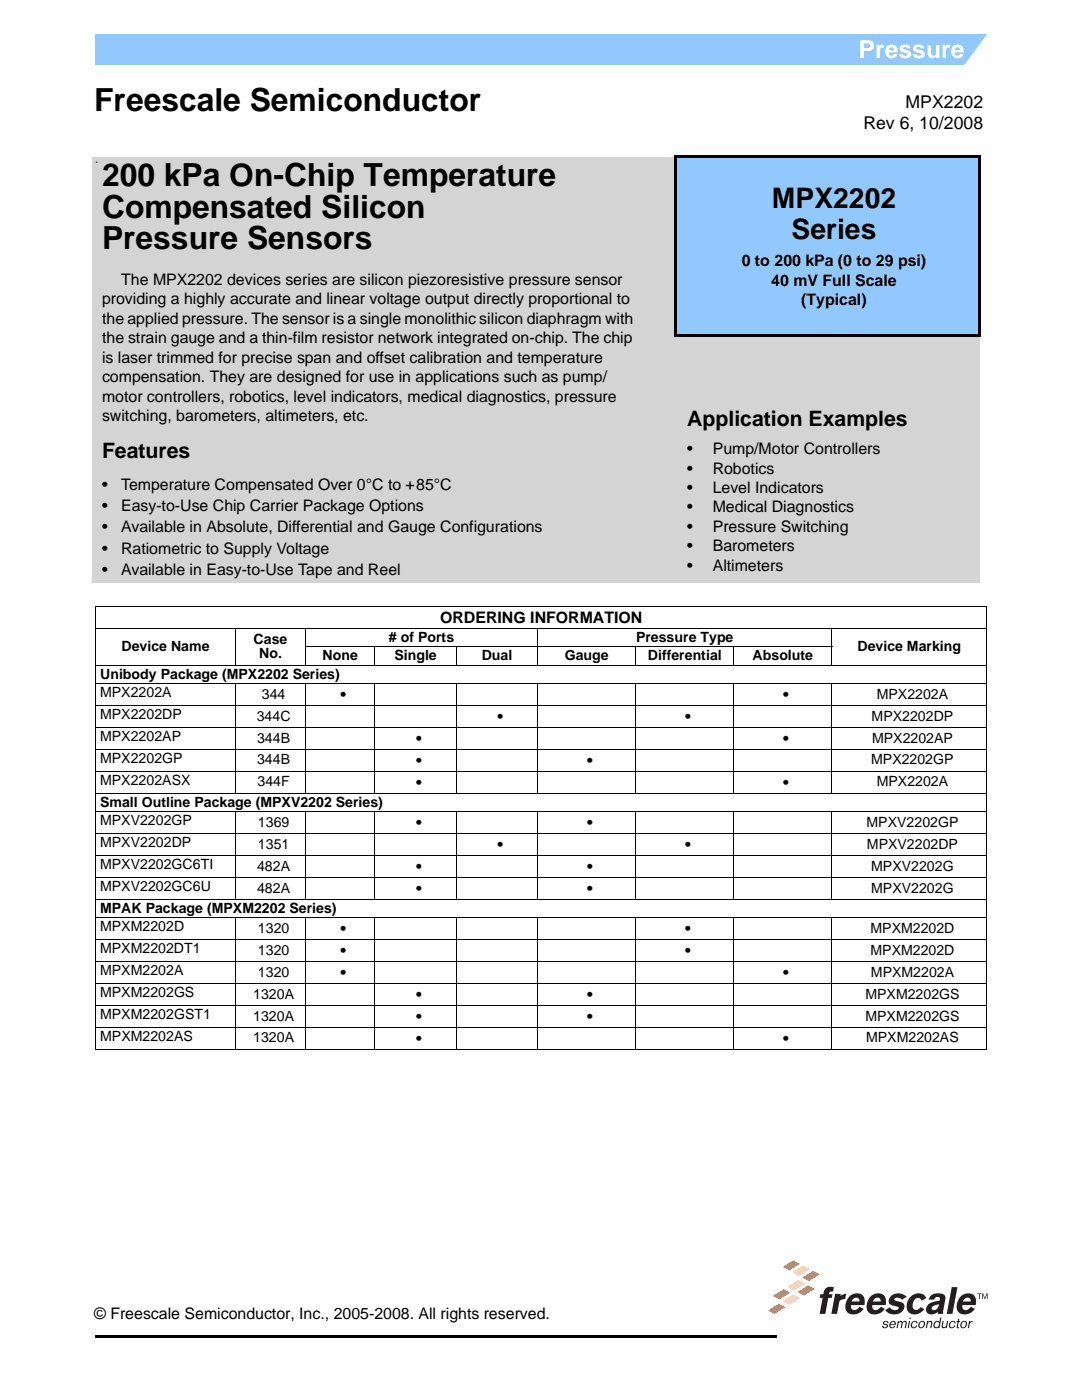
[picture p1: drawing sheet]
<svg xmlns="http://www.w3.org/2000/svg" width="216mm" height="279mm" viewBox="0 0 216 279" stroke-linecap="round" stroke-linejoin="round" font-family="sans-serif">
<defs><g id="words">
<g font-size="6.3">
<text x="18.8" y="22.1">Freescale Semiconductor</text>
<text x="20.4" y="37.1">200 kPa On-Chip Temperature</text>
<text x="20.4" y="43.4">Compensated Silicon</text>
<text x="20.4" y="49.8">Pressure Sensors</text>
</g>
<g font-size="5.6">
<text x="154" y="41.4">MPX2202</text>
<text x="157.9" y="47.8">Series</text>
</g>
<text font-size="4.9" fill="#fff" x="171.3" y="11.7">Pressure</text>
<g font-size="4.2">
<text x="137.1" y="85">Application Examples</text>
<text x="20.4" y="91.4">Features</text>
</g>
<g font-size="3.5">
<text x="180.7" y="21.5">MPX2202</text>
<text x="172.3" y="25.7">Rev 6, 10/2008</text>
</g>
<g font-size="3.2">
<text x="148" y="53.2">0 to 200 kPa (0 to 29 psi)</text>
<text x="24.2" y="56.9">The MPX2202 devices series are silicon piezoresistive pressure sensor</text>
<text x="153.9" y="57">40 mV Full Scale</text>
<text x="20.4" y="60.7">providing a highly accurate and linear voltage output directly proportional to</text>
<text x="20.4" y="64.6">the applied pressure. The sensor is a single monolithic silicon diaphragm with</text>
<text x="159.9" y="60.9">(Typical)</text>
<text x="20.4" y="68.5">the strain gauge and a thin-film resistor network integrated on-chip. The chip</text>
<text x="20.4" y="72.4">is laser trimmed for precise span and offset calibration and temperature</text>
<text x="20.4" y="76.3">compensation. They are designed for use in applications such as pump/</text>
<text x="20.4" y="80.1">motor controllers, robotics, level indicators, medical diagnostics, pressure</text>
<text x="20.4" y="84">switching, barometers, altimeters, etc.</text>
<text x="137.1" y="90.6">•</text>
<text x="137.1" y="94.5">•</text>
<text x="142.2" y="90.6">Pump/Motor Controllers</text>
<text x="142.2" y="94.5">Robotics</text>
<text x="20.4" y="97.8">•</text>
<text x="24.2" y="97.8">Temperature Compensated Over 0°C to +85°C</text>
<text x="137.1" y="98.4">•</text>
<text x="142.2" y="98.4">Level Indicators</text>
<text x="20.4" y="102">•</text>
<text x="20.4" y="106.2">•</text>
<text x="24.2" y="102">Easy-to-Use Chip Carrier Package Options</text>
<text x="24.2" y="106.2">Available in Absolute, Differential and Gauge Configurations</text>
<text x="137.1" y="102.3">•</text>
<text x="137.1" y="106.2">•</text>
<text x="142.2" y="102.3">Medical Diagnostics</text>
<text x="142.2" y="106.2">Pressure Switching</text>
<text x="20.4" y="110.5">•</text>
<text x="24.2" y="110.5">Ratiometric to Supply Voltage</text>
<text x="137.1" y="110">•</text>
<text x="137.1" y="113.9">•</text>
<text x="142.2" y="110">Barometers</text>
<text x="142.2" y="113.9">Altimeters</text>
<text x="20.4" y="114.7">•</text>
<text x="24.2" y="114.7">Available in Easy-to-Use Tape and Reel</text>
<text x="87.8" y="124.3">ORDERING INFORMATION</text>
<text x="68" y="139.7">•</text>
<text x="156.3" y="139.7">•</text>
<text x="83" y="148.4">•</text>
<text x="99.3" y="144.1">•</text>
<text x="136.7" y="144.1">•</text>
<text x="156.3" y="148.4">•</text>
<text x="83" y="152.8">•</text>
<text x="117.2" y="152.8">•</text>
<text x="83" y="157.2">•</text>
<text x="156.3" y="157.2">•</text>
<text x="83" y="165.2">•</text>
<text x="117.2" y="165.2">•</text>
<text x="83" y="174">•</text>
<text x="99.3" y="169.6">•</text>
<text x="117.2" y="174">•</text>
<text x="136.7" y="169.6">•</text>
<text x="83" y="178.4">•</text>
<text x="117.2" y="178.4">•</text>
<text x="68" y="186.4">•</text>
<text x="68" y="190.8">•</text>
<text x="136.7" y="186.4">•</text>
<text x="136.7" y="190.8">•</text>
<text x="68" y="195.1">•</text>
<text x="156.3" y="195.1">•</text>
<text x="83" y="199.5">•</text>
<text x="83" y="203.9">•</text>
<text x="117.2" y="199.5">•</text>
<text x="117.2" y="203.9">•</text>
<text x="83" y="208.3">•</text>
<text x="156.3" y="208.3">•</text>
<text x="18.8" y="263.2">© Freescale Semiconductor, Inc., 2005-2008. All rights reserved.</text>
</g>
<g font-size="2.8">
<text x="24.3" y="129.9">Device Name</text>
<text x="50.6" y="128.5">Case</text>
<text x="51.7" y="131.3">No.</text>
<text x="64.4" y="131.8">None</text>
<text x="77.6" y="128.1"># of Ports</text>
<text x="78.7" y="131.8">Single</text>
<text x="96.1" y="131.8">Dual</text>
<text x="112.7" y="131.8">Gauge</text>
<text x="126.9" y="128.1">Pressure Type</text>
<text x="129.3" y="131.8">Differential</text>
<text x="150.2" y="131.8">Absolute</text>
<text x="171.1" y="129.9">Device Marking</text>
<text x="20" y="135.4">Unibody Package (MPX2202 Series)</text>
<text x="20" y="139.1">MPX2202A</text>
<text x="20" y="143.5">MPX2202DP</text>
<text x="51.2" y="143.8">344C</text>
<text x="52.3" y="139.4">344</text>
<text x="173.9" y="143.8">MPX2202DP</text>
<text x="174.9" y="139.4">MPX2202A</text>
<text x="20" y="147.8">MPX2202AP</text>
<text x="51.3" y="148.2">344B</text>
<text x="174" y="148.2">MPX2202AP</text>
<text x="20" y="152.2">MPX2202GP</text>
<text x="51.3" y="152.6">344B</text>
<text x="173.8" y="152.6">MPX2202GP</text>
<text x="20" y="156.6">MPX2202ASX</text>
<text x="20" y="161">Small Outline Package (MPXV2202 Series)</text>
<text x="51.4" y="157">344F</text>
<text x="174.9" y="157">MPX2202A</text>
<text x="20" y="164.6">MPXV2202GP</text>
<text x="51.5" y="165">1369</text>
<text x="172.9" y="165">MPXV2202GP</text>
<text x="20" y="169">MPXV2202DP</text>
<text x="20" y="173.4">MPXV2202GC6TI</text>
<text x="51.3" y="173.7">482A</text>
<text x="51.5" y="169.4">1351</text>
<text x="173" y="169.4">MPXV2202DP</text>
<text x="173.8" y="173.7">MPXV2202G</text>
<text x="20" y="177.8">MPXV2202GC6U</text>
<text x="51.3" y="178.1">482A</text>
<text x="173.8" y="178.1">MPXV2202G</text>
<text x="20" y="182.1">MPAK Package (MPXM2202 Series)</text>
<text x="20" y="185.8">MPXM2202D</text>
<text x="20" y="190.2">MPXM2202DT1</text>
<text x="51.5" y="186.2">1320</text>
<text x="51.5" y="190.5">1320</text>
<text x="173.7" y="186.2">MPXM2202D</text>
<text x="173.7" y="190.5">MPXM2202D</text>
<text x="20" y="194.6">MPXM2202A</text>
<text x="51.5" y="194.9">1320</text>
<text x="173.8" y="194.9">MPXM2202A</text>
<text x="20" y="198.9">MPXM2202GS</text>
<text x="20" y="203.3">MPXM2202GST1</text>
<text x="50.5" y="199.3">1320A</text>
<text x="50.5" y="203.7">1320A</text>
<text x="172.7" y="199.3">MPXM2202GS</text>
<text x="172.7" y="203.7">MPXM2202GS</text>
<text x="20" y="207.7">MPXM2202AS</text>
<text x="50.5" y="208">1320A</text>
<text x="172.8" y="208">MPXM2202AS</text>
</g>
<text font-size=".7" x="19.1" y="32.6">+</text>
</g></defs>
<path d="M19.1 266.4h135.7v.5h-135.7zM154.8 266.4h.2v.5h-.2z" fill="#000"/>
<path d="M19 6.9h177.8v6h-177.8z" fill="#91c9ff"/>
<path d="M197.3 6.4h1.5v7.1h-6.8z" fill="#fff"/>
<path d="M153.2 251.3h44v13.8h-44z" fill="#fff"/>
<g fill="#231f20">
<path d="M195 258.1h.9v.2h-.4v1h-.1v-1h-.4z"/>
<path d="M196 258.1h.2l.3 1 .4-1h.2v1.2h-.2v-1l-.3 1h-.1l-.4-1v1h-.1z"/>
<path d="M176.3 263.8a.57 .57 0 0 1 .6-.2 .57 .57 0 0 1 .4 .5h-.3a.32 .32 0 0 0-.2-.3 .32 .32 0 0 0-.4 .2l.1 .1a.54 .54 0 0 1 .5 .2 .54 .54 0 0 1 .1 .6 .61 .61 0 0 1-.7 .2 .61 .61 0 0 1-.4-.5h.3v.2l.3 .1 .3-.1v-.3a.53 .53 0 0 1-.6-.7z"/>
<path d="M179.2 263.6h.2l-.1 .2 .5-.2 .3 .2 .2-.1a.43 .43 0 0 1 .6 .1l-.1 1.3h-.3l.2-1.1-.2-.2-.4 .3-.2 1h-.2l.2-1.1-.2-.2-.4 .3-.2 1h-.2z"/>
<path d="M182 263.8a.62 .62 0 0 1 .6-.2 .62 .62 0 0 1 .5 .5h-.3v-.2a.54 .54 0 0 0-.8 .3 .54 .54 0 0 0 .3 .7l.4-.2 .1-.2h.2a.69 .69 0 0 1-1.1 .5 .69 .69 0 0 1 .1-1.2z"/>
<path d="M185 263.6h.2v.2l.1-.1a.48 .48 0 0 1 .7 .1l-.1 1.3h-.3l.2-1-.1-.2a.43 .43 0 0 0-.6 .3l-.1 .9h-.3z"/>
<path d="M188.1 263.6h.2l-.2 1 .1 .2a.43 .43 0 0 0 .6-.3l.2-.9h.2l-.3 1.5h-.2v-.2l-.1 .1a.48 .48 0 0 1-.7-.1z"/>
<path d="M189.6 263.8a.62 .62 0 0 1 .6-.2 .62 .62 0 0 1 .5 .5h-.3v-.2a.54 .54 0 0 0-.8 .3 .54 .54 0 0 0 .3 .7l.4-.2 .1-.2h.2a.69 .69 0 0 1-1.1 .5 .69 .69 0 0 1 .1-1.2z"/>
<path d="M191.2 263.2h.2l-.1 .4h.3v.2h-.3l-.2 1 .3 .1-.1 .2h-.2l-.2-.1 .2-1.2h-.3l.1-.2h.2z"/>
<path d="M193.4 263.6h.2v.3l.5-.3v.3l-.5 .2-.3 1h-.2z"/>
<path d="M177.7 263.8a.59 .59 0 0 1 .8-.2 .59 .59 0 0 1 .2 .8h-1v.3a.4 .4 0 0 0 .4 .2 .4 .4 0 0 0 .4-.3h.2a.66 .66 0 0 1-1 .5 .66 .66 0 0 1-.2-1.1zM177.8 264l-.1 .2h.8v-.2a.37 .37 0 0 0-.3-.2 .37 .37 0 0 0-.4 .2z"/>
<path d="M181.4 263.6h.2l-.3 1.5h-.2zM181.5 262.9h.2v.3h-.2z"/>
<path d="M183.5 263.8a.67 .67 0 0 1 1.1 .1 .67 .67 0 0 1-.3 1 .67 .67 0 0 1-1-.1 .67 .67 0 0 1 .2-1zM183.7 263.9a.6 .6 0 0 0 .1 1 .59 .59 0 0 0 .5-.5 .59 .59 0 0 0-.3-.6z"/>
<path d="M186.5 263.8a.58 .58 0 0 1 1 0l.1-.9h.3l-.4 2.2h-.3l.1-.2a.61 .61 0 0 1-.9 0 .61 .61 0 0 1-.1-.8zM186.8 263.9a.57 .57 0 0 0 0 1 .56 .56 0 0 0 .6-.5 .56 .56 0 0 0-.4-.6z"/>
<path d="M191.9 263.8a.67 .67 0 0 1 1 .1 .67 .67 0 0 1-.2 1 .67 .67 0 0 1-1-.1 .67 .67 0 0 1 .2-1zM192.1 263.9a.6 .6 0 0 0 .1 1 .59 .59 0 0 0 .5-.5 .59 .59 0 0 0-.3-.6z"/>
</g>
<path d="M156.2 252.8l2.1-1.3 1.3 .7-2.1 1.4z" fill="#f37121"/>
<path d="M158.1 253.9l2.2-1.3 1.3 .7-2.2 1.3z" fill="#ffd87d"/>
<path d="M160.1 255l2.1-1.4 1.3 .7-2.1 1.4z" fill="#f37121"/>
<path d="M157.2 256.8l2.1-1.3 1.3 .7-2.1 1.3z" fill="#ffd87d"/>
<g fill="#f37121">
<path d="M159.1 257.9l2.2-1.4 1.3 .7-2.2 1.4z"/>
<path d="M154.2 258.6l2.2-1.3 1.3 .7-2.2 1.3z"/>
</g>
<path d="M156.2 259.7l2.1-1.3 1.3 .7-2.1 1.3z" fill="#ffd87d"/>
<path d="M153.2 261.5l2.2-1.3 1.3 .7-2.1 1.3z" fill="#f37121"/>
<g fill="#231f20">
<path d="M164.8 257.1l.9-.3 .7 .1-.2 .9a.58 .58 0 0 0-.8 .5h.7l-.1 .7h-.7l-.6 3.2h-1.2l.6-3.2h-.5l.1-.7h.6l.1-.7z"/>
<path d="M166.6 258.2h1.2l-.1 .4 1.1-.4-.2 1-.1 .1a.92 .92 0 0 0-1 .6l-.5 2.3h-1.1z"/>
<path d="M189.9 256.9h1.1l-1 5.3h-1.1z"/>
<path d="M181.8 258.7a1.86 1.86 0 0 1 3 .3l-.9 .6a.83 .83 0 0 0-.9-.6 .83 .83 0 0 0-.8 .8 .94 .94 0 0 0-.1 1.1 .94 .94 0 0 0 .9 .5l.7-.5 .7 .4a2.13 2.13 0 0 1-3.2 .5 2.57 2.57 0 0 1 .6-3.1z"/>
<path d="M177.7 258.7a2.35 2.35 0 0 1 3.2 .1l-.9 .6-.7-.4a.48 .48 0 0 0-.6 0 .48 .48 0 0 0-.2 .5l.4 .1a2.08 2.08 0 0 1 1.5 .8 1.93 1.93 0 0 1-2.8 1.8l-.9-.7 .8-.6a1.12 1.12 0 0 0 1.8 .2 1.53 1.53 0 0 0-1.3-.6 .99 .99 0 0 1-.7-.8 .99 .99 0 0 1 .4-1z"/>
<path d="M185.9 258.4a2.62 2.62 0 0 1 2.6 .1l.1 .8-.4 2.9h-1.1v-.4a1.61 1.61 0 0 1-2.2 .1 1.58 1.58 0 0 1 1.6-2.1l1-.2v-.6a.67 .67 0 0 0-1.1 .4h-1.1l.2-.6zM186 260.8l-.1 .5a.93 .93 0 0 0 1.1 0 .93 .93 0 0 0 .4-1z"/>
<path d="M169.5 258.7a2.66 2.66 0 0 0-.6 3.1 2.22 2.22 0 0 0 3.4-.6l-.8-.4a.93 .93 0 0 1-.8 .6 .93 .93 0 0 1-.9-.5v-.4h2.7a1.68 1.68 0 0 0-.5-2.1 1.68 1.68 0 0 0-2 0zM170.3 259.2a.67 .67 0 0 1 .8-.2 .67 .67 0 0 1 .4 .7h-1.6z"/>
<path d="M173.8 258.7a2.66 2.66 0 0 0-.6 3.1 2.22 2.22 0 0 0 3.4-.6l-.8-.4a.93 .93 0 0 1-.8 .6 .93 .93 0 0 1-.9-.5v-.4h2.6a1.68 1.68 0 0 0-.4-2.1 1.68 1.68 0 0 0-2.1 0zM174.6 259.2a.67 .67 0 0 1 .8-.2 .67 .67 0 0 1 .3 .7h-1.5z"/>
<path d="M191.7 258.7a2.66 2.66 0 0 0-.5 3.1 2.22 2.22 0 0 0 3.3-.6l-.8-.4a.93 .93 0 0 1-.8 .6 .93 .93 0 0 1-.9-.5v-.4h2.7a1.68 1.68 0 0 0-.4-2.1 1.68 1.68 0 0 0-2.1 0zM192.5 259.2a.67 .67 0 0 1 .8-.2 .67 .67 0 0 1 .4 .7h-1.5z"/>
</g>
<path d="M134.9 67.2h60.4v41.7h-60.4z" fill="#d4d4d4"/>
<path d="M134.9 67.2h60.5M134.9 67.2v41.7M195.3 67.2v41.8M134.9 108.9h60.4" fill="none" stroke="#d4d4d4" stroke-width=".2"/>
<path d="M18.4 31.5h177.1v84.8h-177.1z" fill="#d4d4d4"/>
<path d="M18.4 31.4v84.9M18.4 31.5h177.2M195.5 31.5v84.9M18.3 116.3h177.2" fill="none" stroke="#d4d4d4" stroke-width=".2"/>
<path d="M134.8 31.5h60.5v35.7h-60.5z" fill="#91c9ff"/>
<path d="M134.8 31.5h60.6M134.8 31.4v35.8M195.3 31.5v35.8M134.7 67.2h60.6" fill="none" stroke="#91c9ff" stroke-width=".2"/>
<g fill="#fff">
<path d="M19.1 121.1h177.8v4.3h-177.8z"/>
<path d="M19.1 132.8h177.8v3.6h-177.8z"/>
<path d="M19.1 136.4h27.9v4.4h-27.9z"/>
<path d="M47 136.4h14v4.4h-14z"/>
<path d="M61 136.4h13.8v4.4h-13.8z"/>
<path d="M74.8 136.4h91.2v4.4h-91.2z"/>
<path d="M166 136.4h30.9v4.4h-30.9z"/>
<path d="M19.1 140.8h27.9v4.4h-27.9z"/>
<path d="M47 140.8h14v4.4h-14z"/>
<path d="M61 140.8h46.3v4.4h-46.3z"/>
<path d="M107.3 140.8h39.1v4.4h-39.1z"/>
<path d="M146.4 140.8h50.5v4.4h-50.5z"/>
<path d="M19.1 145.2h27.9v4.4h-27.9z"/>
<path d="M47 145.2h14v4.4h-14z"/>
<path d="M61 145.2h30.1v4.4h-30.1z"/>
<path d="M91.1 145.2h74.9v4.4h-74.9z"/>
<path d="M166 145.2h30.9v4.4h-30.9z"/>
<path d="M19.1 149.6h27.9v4.3h-27.9z"/>
<path d="M47 149.6h14v4.3h-14z"/>
<path d="M61 149.6h30.1v4.3h-30.1z"/>
<path d="M91.1 149.6h35.8v4.3h-35.8z"/>
<path d="M126.9 149.6h70v4.3h-70z"/>
<path d="M19.1 153.9h27.9v4.4h-27.9z"/>
<path d="M47 153.9h14v4.4h-14z"/>
<path d="M61 153.9h30.1v4.4h-30.1z"/>
<path d="M91.1 153.9h74.9v4.4h-74.9z"/>
<path d="M166 153.9h30.9v4.4h-30.9z"/>
<path d="M19.1 158.3h177.8v3.7h-177.8z"/>
<path d="M19.1 162h27.9v4.3h-27.9z"/>
<path d="M47 162h14v4.3h-14z"/>
<path d="M61 162h30.1v4.3h-30.1z"/>
<path d="M91.1 162h35.8v4.3h-35.8z"/>
<path d="M126.9 162h70v4.3h-70z"/>
<path d="M19.1 166.3h27.9v4.4h-27.9z"/>
<path d="M47 166.3h14v4.4h-14z"/>
<path d="M61 166.3h46.3v4.4h-46.3z"/>
<path d="M107.3 166.3h39.1v4.4h-39.1z"/>
<path d="M146.4 166.3h50.5v4.4h-50.5z"/>
<path d="M19.1 170.7h27.9v4.4h-27.9z"/>
<path d="M47 170.7h14v4.4h-14z"/>
<path d="M61 170.7h30.1v4.4h-30.1z"/>
<path d="M91.1 170.7h35.8v4.4h-35.8z"/>
<path d="M126.9 170.7h70v4.4h-70z"/>
<path d="M19.1 175.1h27.9v4.4h-27.9z"/>
<path d="M47 175.1h14v4.4h-14z"/>
<path d="M61 175.1h30.1v4.4h-30.1z"/>
<path d="M91.1 175.1h35.8v4.4h-35.8z"/>
<path d="M126.9 175.1h70v4.4h-70z"/>
<path d="M19.1 179.5h177.8v3.7h-177.8z"/>
<path d="M19.1 183.2h27.9v4.3h-27.9z"/>
<path d="M47 183.2h14v4.3h-14z"/>
<path d="M61 183.2h13.8v4.3h-13.8z"/>
<path d="M74.8 183.2h71.6v4.3h-71.6z"/>
<path d="M146.4 183.2h50.5v4.3h-50.5z"/>
<path d="M19.1 187.5h27.9v4.4h-27.9z"/>
<path d="M47 187.5h14v4.4h-14z"/>
<path d="M61 187.5h13.8v4.4h-13.8z"/>
<path d="M74.8 187.5h71.6v4.4h-71.6z"/>
<path d="M146.4 187.5h50.5v4.4h-50.5z"/>
<path d="M19.1 191.9h27.9v4.4h-27.9z"/>
<path d="M47 191.9h14v4.4h-14z"/>
<path d="M61 191.9h13.8v4.4h-13.8z"/>
<path d="M74.8 191.9h91.2v4.4h-91.2z"/>
<path d="M166 191.9h30.9v4.4h-30.9z"/>
<path d="M19.1 196.3h27.9v4.3h-27.9z"/>
<path d="M47 196.3h14v4.3h-14z"/>
<path d="M61 196.3h30.1v4.3h-30.1z"/>
<path d="M91.1 196.3h35.8v4.3h-35.8z"/>
<path d="M126.9 196.3h70v4.3h-70z"/>
<path d="M19.1 200.6h27.9v4.4h-27.9z"/>
<path d="M47 200.6h14v4.4h-14z"/>
<path d="M61 200.6h30.1v4.4h-30.1z"/>
<path d="M91.1 200.6h35.8v4.4h-35.8z"/>
<path d="M126.9 200.6h70v4.4h-70z"/>
<path d="M19.1 205h27.9v4.4h-27.9z"/>
<path d="M47 205h14v4.4h-14z"/>
<path d="M61 205h30.1v4.4h-30.1z"/>
<path d="M91.1 205h74.9v4.4h-74.9z"/>
<path d="M166 205h30.9v4.4h-30.9z"/>
</g>
<g fill="none" stroke="#000" stroke-width=".2">
<path d="M19 121.1h178M19 125.4h178M19 132.8h178M19 136.4h178M19.1 121.1v88.2M47 125.3v7.6M47 136.4v22M60.9 129.1h105.2M61 125.3v7.6M61 136.4v22M74.8 129v3.9M74.8 136.4v22"/>
<path d="M91.1 129v3.9M91.1 136.4v22M107.3 125.3v7.6M107.3 136.4v22M126.9 129v3.9M126.9 136.4v22M146.4 129v3.9M146.4 136.4v22M166 125.3v7.6M166 136.4v22M196.9 121.1v88.2M19 140.8h178"/>
<path d="M19 145.2h178M19 149.6h178M19 153.9h178M19 158.3h178M19 162h178M19 166.3h178M19 170.7h178M19 175.1h178M19 179.5h178M47 161.9v17.7M61 161.9v17.7M74.8 161.9v17.7"/>
<path d="M91.1 161.9v17.7M107.3 161.9v17.7M126.9 161.9v17.7M146.4 161.9v17.7M166 161.9v17.7M19 183.2h178M19 187.5h178M19 191.9h178M19 196.3h178M47 183.1v26.4M61 183.1v26.4M74.8 183.1v26.4"/>
<path d="M91.1 183.1v26.4M107.3 183.1v26.4M126.9 183.1v26.4M146.4 183.1v26.4M166 183.1v26.4M19 200.6h178M19 205h178M19 209.4h178"/>
</g>
<path d="M134.8 31h60.9v.6h-60.9zM134.6 66.7h60.8v.6h-60.8zM134.6 31h.5v36h-.5zM195.2 31.3h.5v36h-.5z" fill="#000"/>
<use href="#words"/>
</svg>
